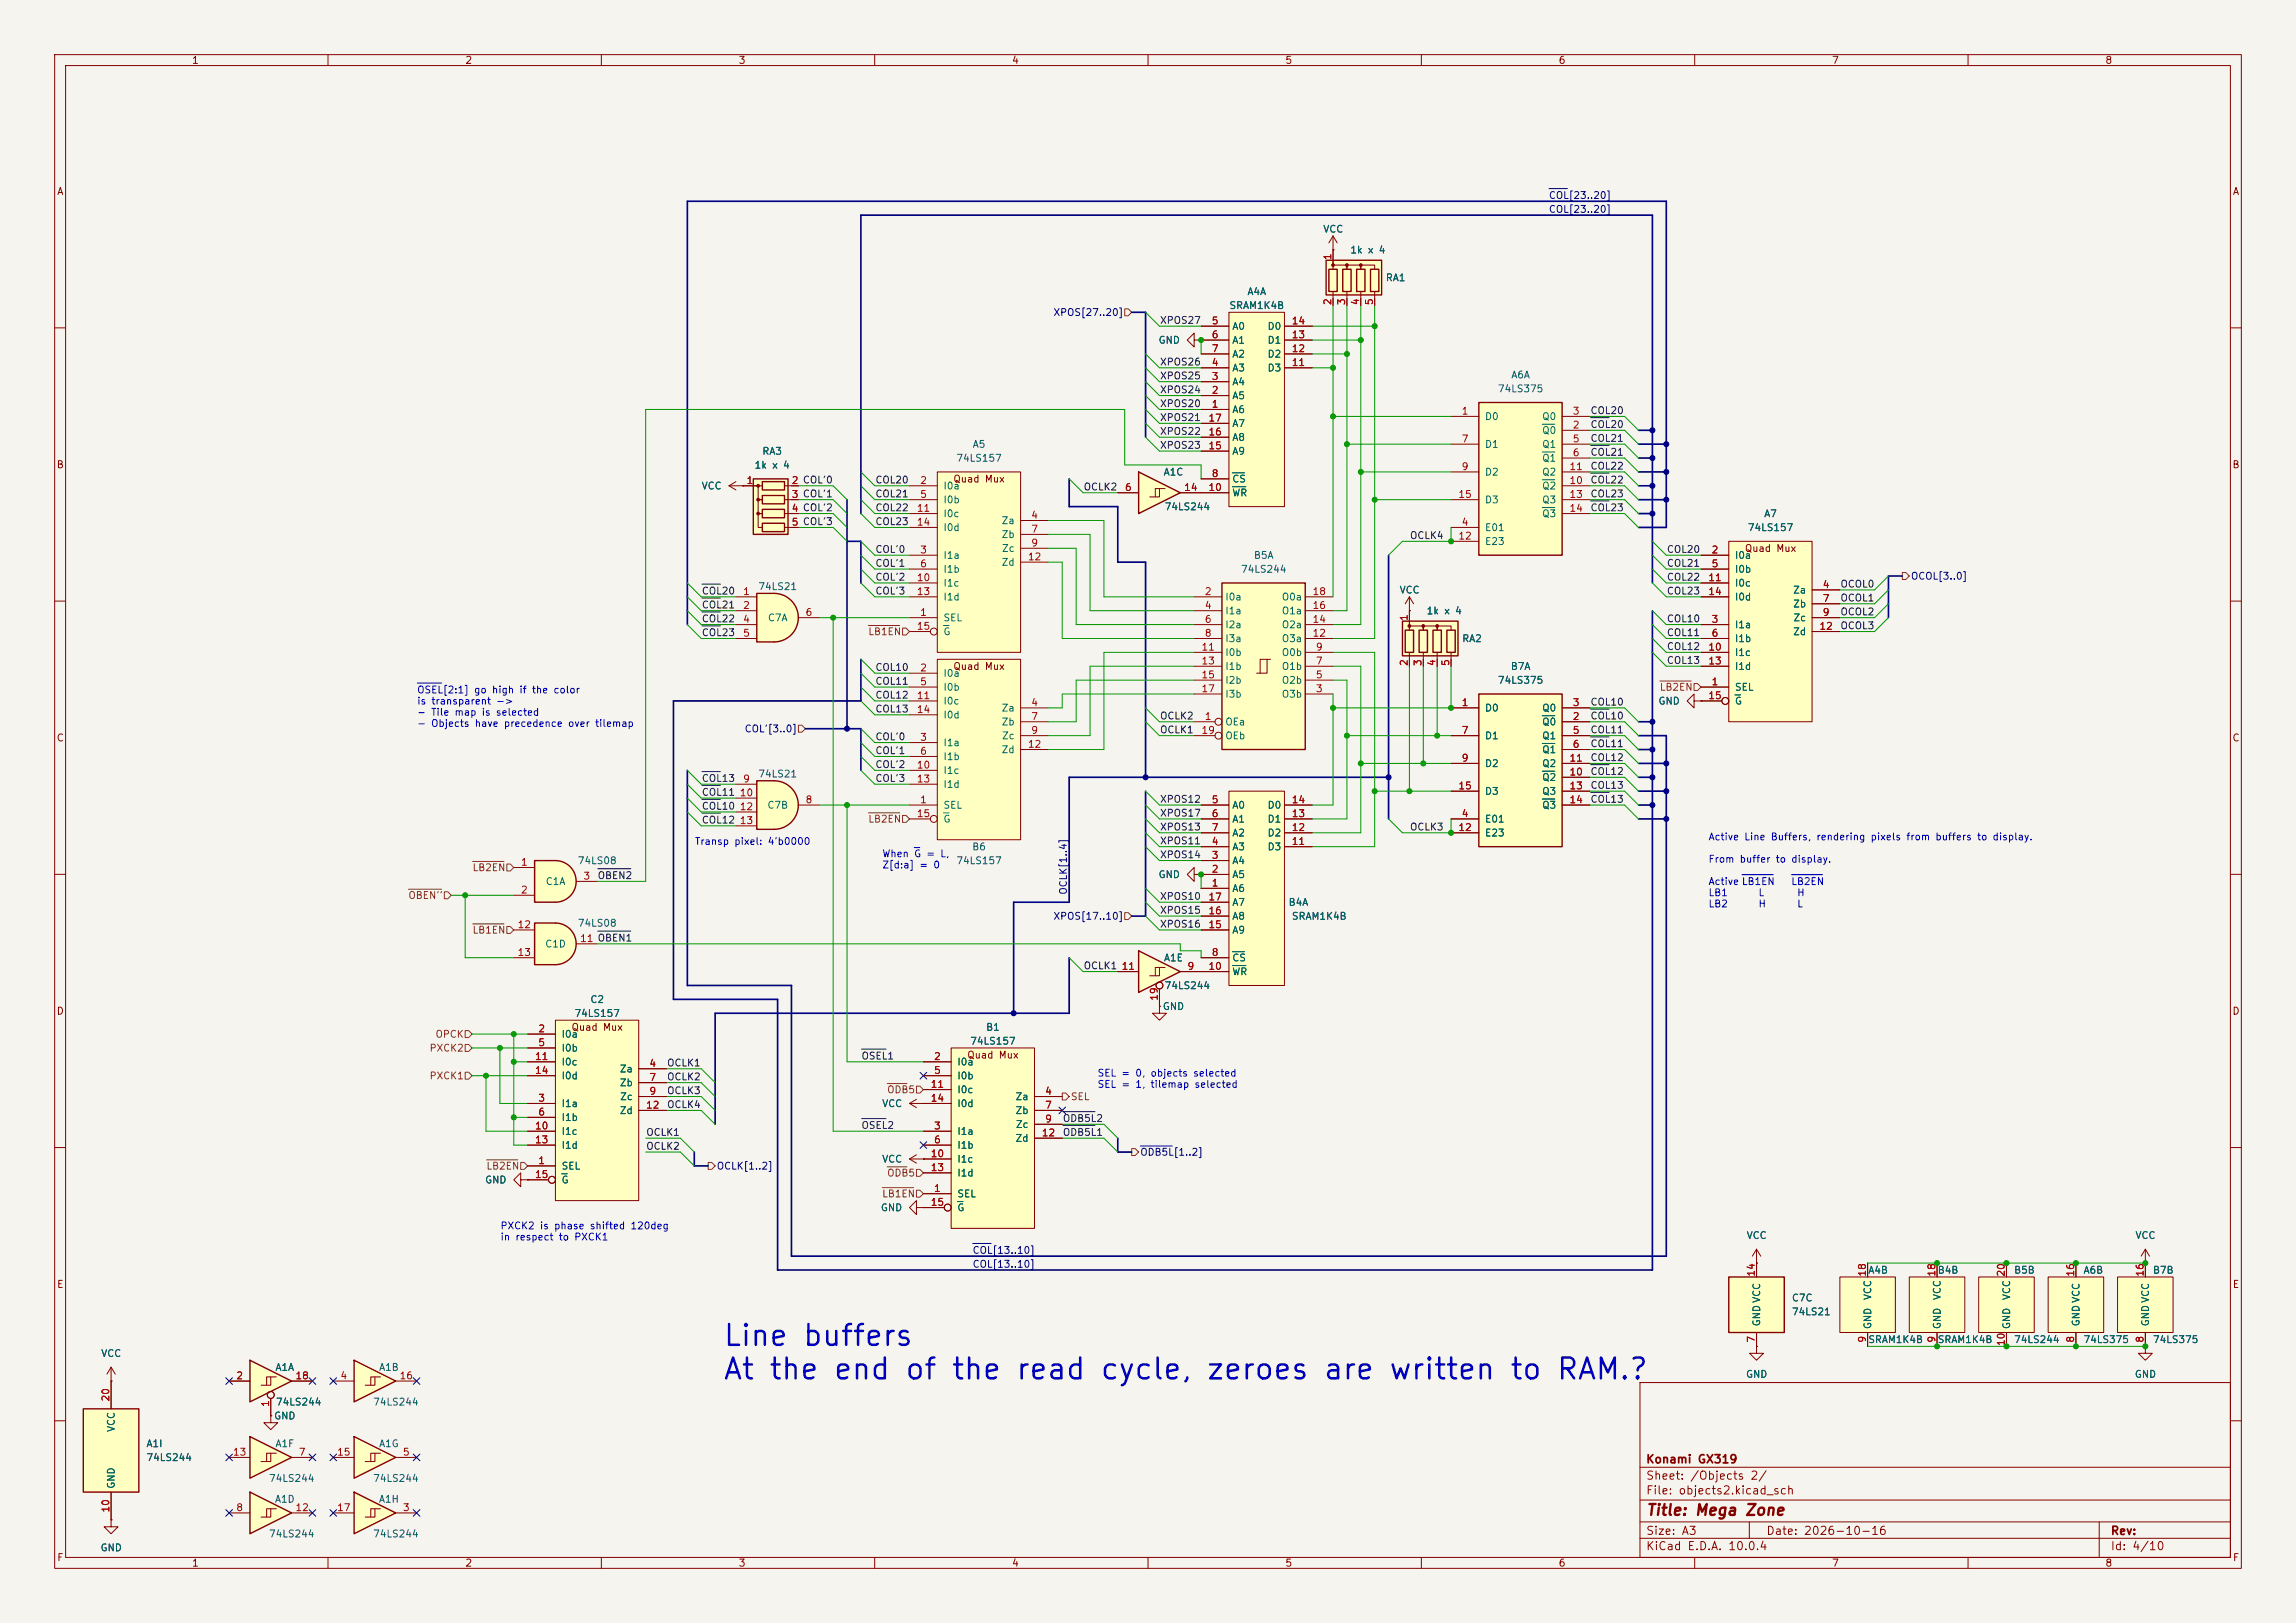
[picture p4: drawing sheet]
<svg xmlns="http://www.w3.org/2000/svg" width="420mm" height="297mm" viewBox="0 0 420 297" stroke-linecap="round" stroke-linejoin="round" font-family="sans-serif">
<defs><g id="words">
<g font-size="3.8" fill="#0000c2">
<text x="132.1" y="247.2">Line buffers</text>
<text x="132.1" y="253.4">At the end of the read cycle, zeroes are written to RAM.?</text>
</g>
<text font-size="2" fill="#840000" x="301" y="277.8">Title: Mega Zone</text>
<g font-size="1.5" fill="#840000">
<text x="301" y="268.1">Konami GX319</text>
<text x="301" y="273.8">File: objects2.kicad_sch</text>
<text x="301" y="271.1">Sheet: /Objects 2/</text>
<text x="301" y="281.2">Size: A3</text>
<text x="323" y="281.2">Date: 2026-10-16</text>
<text x="386" y="281.2">Rev:</text>
<text x="301" y="284">KiCad E.D.A. 10.0.4</text>
<text x="386" y="284">Id: 4/10</text>
</g>
<g font-size="1.3" fill="#840000">
<text x="35" y="12">1</text>
<text x="85" y="12">2</text>
<text x="135" y="12">3</text>
<text x="185" y="12">4</text>
<text x="235" y="12">5</text>
<text x="285" y="12">6</text>
<text x="335" y="12">7</text>
<text x="385" y="12">8</text>
<text x="10.3" y="36">A</text>
<text x="408.3" y="36">A</text>
<text x="10.3" y="86">B</text>
<text x="174.3" y="88.6">Quad Mux</text>
<text x="408.2" y="86">B</text>
<text x="319.1" y="101.3">Quad Mux</text>
<text x="174.3" y="122.9">Quad Mux</text>
<text x="10.3" y="136">C</text>
<text x="408.2" y="136">C</text>
<text x="10.3" y="186">D</text>
<text x="408.2" y="186">D</text>
<text x="104.4" y="188.9">Quad Mux</text>
<text x="176.8" y="194">Quad Mux</text>
<text x="10.3" y="236">E</text>
<text x="408.3" y="236">E</text>
<text x="10.3" y="286">F</text>
<text x="35" y="287">1</text>
<text x="85" y="287">2</text>
<text x="135" y="287">3</text>
<text x="185" y="287">4</text>
<text x="235" y="287">5</text>
<text x="285" y="287">6</text>
<text x="335" y="287">7</text>
<text x="385" y="287">8</text>
<text x="408.3" y="286">F</text>
</g>
<g font-size="1.3" fill="#000084">
<text x="283.2" y="39.2">COL[23..20]</text>
<text x="283.2" y="36.7">COL[23..20]</text>
<text x="192.6" y="58.1">XPOS[27..20]</text>
<text x="349.4" y="106.4">OCOL[3..0]</text>
<text x="136.1" y="134.3">COL'[3..0]</text>
<text x="195.5" y="163.8" transform="rotate(-90 195.5 163.8)">OCLK[1..4]</text>
<text x="192.6" y="168.6">XPOS[17..10]</text>
<text x="131" y="214.3">OCLK[1..2]</text>
<text x="208.5" y="211.8">ODB5L[1..2]</text>
<text x="177.8" y="232.3">COL[13..10]</text>
<text x="177.8" y="229.7">COL[13..10]</text>
</g>
<g font-size="1.3" fill="#006464">
<text x="241.9" y="42.9">VCC</text>
<text x="246.9" y="46.7">1k x 4</text>
<text x="253.4" y="51.8">RA1</text>
<text x="224.8" y="56.9">SRAM1K4B</text>
<text x="228.1" y="54.3">A4A</text>
<text x="211.8" y="63.2">GND</text>
<text x="225.3" y="60.7">A0</text>
<text x="225.3" y="63.2">A1</text>
<text x="225.3" y="65.7">A2</text>
<text x="231.8" y="65.7">D2</text>
<text x="231.8" y="63.2">D1</text>
<text x="231.8" y="60.7">D0</text>
<text x="225.3" y="70.8">A4</text>
<text x="225.3" y="68.3">A3</text>
<text x="231.8" y="68.3">D3</text>
<text x="276.3" y="69.6">A6A</text>
<text x="225.3" y="75.9">A6</text>
<text x="225.3" y="73.4">A5</text>
<text x="271.5" y="77.2">D0</text>
<text x="273.9" y="72.1">74LS375</text>
<text x="282" y="77.2">Q0</text>
<text x="139.3" y="83.5">RA3</text>
<text x="177.8" y="82.3">A5</text>
<text x="225.3" y="83.5">A9</text>
<text x="225.3" y="81">A8</text>
<text x="225.3" y="78.4">A7</text>
<text x="271.5" y="82.3">D1</text>
<text x="282" y="79.7">Q0</text>
<text x="282" y="82.3">Q1</text>
<text x="128.2" y="89.9">VCC</text>
<text x="137.9" y="86.1">1k x 4</text>
<text x="172.5" y="89.9">I0a</text>
<text x="174.8" y="84.8">74LS157</text>
<text x="212.7" y="87.3">A1C</text>
<text x="225.3" y="88.6">CS</text>
<text x="271.5" y="87.3">D2</text>
<text x="282" y="84.8">Q1</text>
<text x="282" y="89.9">Q2</text>
<text x="282" y="87.3">Q2</text>
<text x="172.5" y="92.4">I0b</text>
<text x="172.5" y="95">I0c</text>
<text x="212.9" y="93.7">74LS244</text>
<text x="225.3" y="91.1">WR</text>
<text x="271.5" y="92.4">D3</text>
<text x="282" y="92.4">Q3</text>
<text x="282" y="95">Q3</text>
<text x="322.6" y="95">A7</text>
<text x="172.5" y="97.5">I0d</text>
<text x="183.1" y="96.2">Za</text>
<text x="183.1" y="98.8">Zb</text>
<text x="183.2" y="101.3">Zc</text>
<text x="271.5" y="97.5">E01</text>
<text x="271.5" y="100">E23</text>
<text x="319.6" y="97.5">74LS157</text>
<text x="172.5" y="102.6">I1a</text>
<text x="172.5" y="105.1">I1b</text>
<text x="172.5" y="107.7">I1c</text>
<text x="183.1" y="103.8">Zd</text>
<text x="226.9" y="105.1">74LS244</text>
<text x="229.3" y="102.6">B5A</text>
<text x="317.2" y="102.6">I0a</text>
<text x="317.2" y="105.1">I0b</text>
<text x="317.2" y="107.7">I0c</text>
<text x="138.6" y="108.3">74LS21</text>
<text x="172.5" y="110.2">I1d</text>
<text x="224" y="110.2">I0a</text>
<text x="224" y="112.7">I1a</text>
<text x="234.4" y="112.7">O1a</text>
<text x="234.4" y="110.2">O0a</text>
<text x="255.9" y="108.9">VCC</text>
<text x="260.9" y="112.7">1k x 4</text>
<text x="317.2" y="110.2">I0d</text>
<text x="327.9" y="108.9">Za</text>
<text x="327.9" y="111.5">Zb</text>
<text x="140.4" y="114">C7A</text>
<text x="172.5" y="114">SEL</text>
<text x="172.5" y="116.5">G</text>
<text x="224" y="115.3">I2a</text>
<text x="224" y="117.8">I3a</text>
<text x="234.4" y="117.8">O3a</text>
<text x="234.4" y="115.3">O2a</text>
<text x="267.4" y="117.8">RA2</text>
<text x="317.2" y="115.3">I1a</text>
<text x="317.2" y="117.8">I1b</text>
<text x="327.9" y="116.5">Zd</text>
<text x="328" y="114">Zc</text>
<text x="172.5" y="124.2">I0a</text>
<text x="224" y="120.4">I0b</text>
<text x="224" y="122.9">I1b</text>
<text x="224" y="125.4">I2b</text>
<text x="234.4" y="125.4">O2b</text>
<text x="234.4" y="122.9">O1b</text>
<text x="234.4" y="120.4">O0b</text>
<text x="273.9" y="125.4">74LS375</text>
<text x="276.2" y="122.9">B7A</text>
<text x="317.2" y="120.4">I1c</text>
<text x="317.2" y="122.9">I1d</text>
<text x="172.5" y="126.7">I0b</text>
<text x="172.5" y="129.2">I0c</text>
<text x="172.5" y="131.8">I0d</text>
<text x="183.1" y="130.5">Za</text>
<text x="224" y="128">I3b</text>
<text x="234.4" y="128">O3b</text>
<text x="271.5" y="130.5">D0</text>
<text x="282" y="130.5">Q0</text>
<text x="303.3" y="129.2">GND</text>
<text x="317.2" y="126.7">SEL</text>
<text x="317.2" y="129.2">G</text>
<text x="172.5" y="136.9">I1a</text>
<text x="183.1" y="133.1">Zb</text>
<text x="183.2" y="135.6">Zc</text>
<text x="224" y="133.1">OEa</text>
<text x="224" y="135.6">OEb</text>
<text x="271.5" y="135.6">D1</text>
<text x="282" y="133.1">Q0</text>
<text x="282" y="135.6">Q1</text>
<text x="138.6" y="142.6">74LS21</text>
<text x="172.5" y="139.4">I1b</text>
<text x="172.5" y="141.9">I1c</text>
<text x="183.1" y="138.1">Zd</text>
<text x="271.5" y="140.7">D2</text>
<text x="282" y="138.1">Q1</text>
<text x="282" y="143.2">Q2</text>
<text x="282" y="140.7">Q2</text>
<text x="140.3" y="148.3">C7B</text>
<text x="172.5" y="148.3">SEL</text>
<text x="172.5" y="144.5">I1d</text>
<text x="225.3" y="148.3">A0</text>
<text x="231.8" y="148.3">D0</text>
<text x="271.5" y="145.8">D3</text>
<text x="282" y="145.8">Q3</text>
<text x="282" y="148.3">Q3</text>
<text x="172.5" y="150.8">G</text>
<text x="177.7" y="155.9">B6</text>
<text x="225.3" y="155.9">A3</text>
<text x="225.3" y="150.8">A1</text>
<text x="225.3" y="153.4">A2</text>
<text x="231.8" y="155.9">D3</text>
<text x="231.8" y="153.4">D2</text>
<text x="231.8" y="150.8">D1</text>
<text x="271.5" y="150.8">E01</text>
<text x="271.5" y="153.4">E23</text>
<text x="105.6" y="158.5">74LS08</text>
<text x="174.8" y="158.5">74LS157</text>
<text x="211.8" y="161">GND</text>
<text x="225.3" y="161">A5</text>
<text x="225.3" y="158.5">A4</text>
<text x="99.7" y="162.3">C1A</text>
<text x="225.3" y="163.5">A6</text>
<text x="225.3" y="166.1">A7</text>
<text x="235.6" y="166.1">B4A</text>
<text x="99.6" y="173.7">C1D</text>
<text x="105.6" y="169.9">74LS08</text>
<text x="225.3" y="171.2">A9</text>
<text x="225.3" y="168.6">A8</text>
<text x="236.2" y="168.6">SRAM1K4B</text>
<text x="212.8" y="176.2">A1E</text>
<text x="225.3" y="176.2">CS</text>
<text x="225.3" y="178.8">WR</text>
<text x="107.9" y="183.9">C2</text>
<text x="212.6" y="185.1">GND</text>
<text x="212.9" y="181.3">74LS244</text>
<text x="102.6" y="190.2">I0a</text>
<text x="105" y="186.4">74LS157</text>
<text x="177.4" y="191.5">74LS157</text>
<text x="180.3" y="188.9">B1</text>
<text x="102.6" y="192.7">I0b</text>
<text x="102.6" y="195.3">I0c</text>
<text x="102.6" y="197.8">I0d</text>
<text x="113.3" y="196.6">Za</text>
<text x="175" y="195.3">I0a</text>
<text x="175" y="197.8">I0b</text>
<text x="102.6" y="202.9">I1a</text>
<text x="113.3" y="199.1">Zb</text>
<text x="113.3" y="201.6">Zc</text>
<text x="161.3" y="202.9">VCC</text>
<text x="175" y="200.4">I0c</text>
<text x="175" y="202.9">I0d</text>
<text x="185.7" y="201.6">Za</text>
<text x="102.6" y="205.4">I1b</text>
<text x="102.6" y="208">I1c</text>
<text x="113.3" y="204.2">Zd</text>
<text x="175" y="208">I1a</text>
<text x="185.7" y="204.2">Zb</text>
<text x="185.7" y="209.3">Zd</text>
<text x="185.7" y="206.7">Zc</text>
<text x="102.6" y="214.3">SEL</text>
<text x="102.6" y="210.5">I1d</text>
<text x="161.3" y="213.1">VCC</text>
<text x="175" y="210.5">I1b</text>
<text x="175" y="213.1">I1c</text>
<text x="175" y="215.6">I1d</text>
<text x="88.6" y="216.9">GND</text>
<text x="102.6" y="216.9">G</text>
<text x="161" y="222">GND</text>
<text x="175" y="219.4">SEL</text>
<text x="175" y="222">G</text>
<text x="319.4" y="227">VCC</text>
<text x="390.5" y="227">VCC</text>
<text x="341.6" y="233.4">A4B</text>
<text x="354.3" y="233.4">B4B</text>
<text x="368.3" y="233.4">B5B</text>
<text x="381" y="233.4">A6B</text>
<text x="393.7" y="233.4">B7B</text>
<text x="327.7" y="238.5">C7C</text>
<text x="342.6" y="238" transform="rotate(-90 342.6 238)">VCC</text>
<text x="355.3" y="238" transform="rotate(-90 355.3 238)">VCC</text>
<text x="368" y="238" transform="rotate(-90 368 238)">VCC</text>
<text x="322.3" y="242.8" transform="rotate(-90 322.3 242.8)">GND VCC</text>
<text x="327.7" y="241">74LS21</text>
<text x="342.6" y="243.3" transform="rotate(-90 342.6 243.3)">GND</text>
<text x="355.3" y="243.3" transform="rotate(-90 355.3 243.3)">GND</text>
<text x="368" y="243.3" transform="rotate(-90 368 243.3)">GND</text>
<text x="380.7" y="242.8" transform="rotate(-90 380.7 242.8)">GND VCC</text>
<text x="393.4" y="242.8" transform="rotate(-90 393.4 242.8)">GND VCC</text>
<text x="18.4" y="248.6">VCC</text>
<text x="50.3" y="251.2">A1A</text>
<text x="69.2" y="251.2">A1B</text>
<text x="341.6" y="246.1">SRAM1K4B</text>
<text x="354.3" y="246.1">SRAM1K4B</text>
<text x="368.3" y="246.1">74LS244</text>
<text x="381" y="246.1">74LS375</text>
<text x="393.7" y="246.1">74LS375</text>
<text x="50.4" y="257.5">74LS244</text>
<text x="68.1" y="257.5">74LS244</text>
<text x="319.3" y="252.4">GND</text>
<text x="390.4" y="252.4">GND</text>
<text x="21.3" y="262.1" transform="rotate(-90 21.3 262.1)">VCC</text>
<text x="50" y="260.1">GND</text>
<text x="26.7" y="265.1">A1I</text>
<text x="26.7" y="267.7">74LS244</text>
<text x="50.3" y="265.1">A1F</text>
<text x="69.2" y="265.1">A1G</text>
<text x="21.3" y="272.5" transform="rotate(-90 21.3 272.5)">GND</text>
<text x="49.1" y="271.5">74LS244</text>
<text x="50.2" y="275.3">A1D</text>
<text x="68.1" y="271.5">74LS244</text>
<text x="69.2" y="275.3">A1H</text>
<text x="49.1" y="281.6">74LS244</text>
<text x="68.1" y="281.6">74LS244</text>
<text x="18.3" y="284.2">GND</text>
</g>
<g font-size="1.3" fill="#a90000">
<text x="243.8" y="47.7" transform="rotate(-90 243.8 47.7)">1</text>
<text x="221.5" y="59.7">5</text>
<text x="236.2" y="59.7">14</text>
<text x="243.8" y="56" transform="rotate(-90 243.8 56)">2</text>
<text x="246.4" y="56" transform="rotate(-90 246.4 56)">3</text>
<text x="248.9" y="56" transform="rotate(-90 248.9 56)">4</text>
<text x="251.4" y="56" transform="rotate(-90 251.4 56)">5</text>
<text x="221.5" y="62.2">6</text>
<text x="221.5" y="64.7">7</text>
<text x="236.2" y="64.7">12</text>
<text x="236.2" y="62.2">13</text>
<text x="221.5" y="69.8">3</text>
<text x="221.5" y="67.3">4</text>
<text x="236.2" y="67.3">11</text>
<text x="220.9" y="77.4">17</text>
<text x="221.5" y="74.9">1</text>
<text x="221.5" y="72.4">2</text>
<text x="267.3" y="76.2">1</text>
<text x="287.6" y="76.2">3</text>
<text x="220.9" y="82.5">15</text>
<text x="220.9" y="80">16</text>
<text x="267.3" y="81.3">7</text>
<text x="287.6" y="78.7">2</text>
<text x="287.6" y="81.3">5</text>
<text x="287.6" y="83.8">6</text>
<text x="136.5" y="88.9">1</text>
<text x="144.7" y="88.9">2 COL'0</text>
<text x="144.7" y="88.9">2</text>
<text x="168.2" y="88.9">2</text>
<text x="221.5" y="87.6">8</text>
<text x="267.3" y="86.3">9</text>
<text x="287" y="88.9">10</text>
<text x="287" y="86.3">11</text>
<text x="144.7" y="91.4">3 COL'1</text>
<text x="144.7" y="94">4 COL'2</text>
<text x="144.7" y="91.4">3</text>
<text x="144.7" y="94">4</text>
<text x="167.6" y="94">11</text>
<text x="168.2" y="91.4">5</text>
<text x="188.5" y="95.2">4</text>
<text x="205.7" y="90.1">6</text>
<text x="216.5" y="90.1">14</text>
<text x="220.9" y="90.1">10</text>
<text x="266.7" y="91.4">15</text>
<text x="287" y="91.4">13</text>
<text x="287" y="94">14</text>
<text x="144.7" y="96.5">5 COL'3</text>
<text x="144.7" y="96.5">5</text>
<text x="167.6" y="96.5">14</text>
<text x="168.2" y="101.6">3</text>
<text x="188.5" y="97.8">7</text>
<text x="188.5" y="100.3">9</text>
<text x="266.7" y="99">12</text>
<text x="267.3" y="96.5">4</text>
<text x="313" y="101.6">2</text>
<text x="167.6" y="106.7">10</text>
<text x="168.2" y="104.1">6</text>
<text x="187.9" y="102.8">12</text>
<text x="312.4" y="106.7">11</text>
<text x="313" y="104.1">5</text>
<text x="333.3" y="107.9">4</text>
<text x="135.8" y="109.2">1</text>
<text x="135.8" y="111.7">2</text>
<text x="147.2" y="113">6</text>
<text x="167.6" y="109.2">13</text>
<text x="168.2" y="113">1</text>
<text x="220.3" y="109.2">2</text>
<text x="220.3" y="111.7">4</text>
<text x="240" y="111.7">16</text>
<text x="240" y="109.2">18</text>
<text x="257.8" y="113.7" transform="rotate(-90 257.8 113.7)">1</text>
<text x="312.4" y="109.2">14</text>
<text x="333.3" y="110.5">7</text>
<text x="333.3" y="113">9</text>
<text x="135.8" y="114.3">4</text>
<text x="135.8" y="116.8">5</text>
<text x="167.6" y="115.5">15</text>
<text x="219.7" y="119.4">11</text>
<text x="220.3" y="114.3">6</text>
<text x="220.3" y="116.8">8</text>
<text x="240" y="116.8">12</text>
<text x="240" y="114.3">14</text>
<text x="240.6" y="119.4">9</text>
<text x="312.4" y="119.4">10</text>
<text x="313" y="114.3">3</text>
<text x="313" y="116.8">6</text>
<text x="332.7" y="115.5">12</text>
<text x="168.2" y="123.2">2</text>
<text x="168.2" y="125.7">5</text>
<text x="219.7" y="121.9">13</text>
<text x="219.7" y="124.4">15</text>
<text x="240.6" y="124.4">5</text>
<text x="240.6" y="121.9">7</text>
<text x="257.8" y="122" transform="rotate(-90 257.8 122)">2</text>
<text x="260.3" y="122" transform="rotate(-90 260.3 122)">3</text>
<text x="262.9" y="122" transform="rotate(-90 262.9 122)">4</text>
<text x="265.4" y="122" transform="rotate(-90 265.4 122)">5</text>
<text x="312.4" y="121.9">13</text>
<text x="313" y="125.7">1</text>
<text x="167.6" y="128.2">11</text>
<text x="167.6" y="130.8">14</text>
<text x="188.5" y="129.5">4</text>
<text x="219.7" y="127">17</text>
<text x="240.6" y="127">3</text>
<text x="267.3" y="129.5">1</text>
<text x="287.6" y="129.5">3</text>
<text x="312.4" y="128.2">15</text>
<text x="168.2" y="135.9">3</text>
<text x="187.9" y="137.1">12</text>
<text x="188.5" y="132.1">7</text>
<text x="188.5" y="134.6">9</text>
<text x="219.7" y="134.6">19</text>
<text x="220.3" y="132.1">1</text>
<text x="267.3" y="134.6">7</text>
<text x="287.6" y="132.1">2</text>
<text x="287.6" y="134.6">5</text>
<text x="287.6" y="137.1">6</text>
<text x="135.8" y="143.5">9</text>
<text x="167.6" y="140.9">10</text>
<text x="167.6" y="143.5">13</text>
<text x="168.2" y="138.4">6</text>
<text x="267.3" y="139.7">9</text>
<text x="287" y="142.2">10</text>
<text x="287" y="139.7">11</text>
<text x="135.2" y="146">10</text>
<text x="135.2" y="148.6">12</text>
<text x="147.2" y="147.3">8</text>
<text x="167.6" y="149.8">15</text>
<text x="168.2" y="147.3">1</text>
<text x="221.5" y="147.3">5</text>
<text x="221.5" y="149.8">6</text>
<text x="236.2" y="149.8">13</text>
<text x="236.2" y="147.3">14</text>
<text x="266.7" y="144.8">15</text>
<text x="267.3" y="149.8">4</text>
<text x="287" y="144.8">13</text>
<text x="287" y="147.3">14</text>
<text x="135.2" y="151.1">13</text>
<text x="221.5" y="154.9">4</text>
<text x="221.5" y="152.4">7</text>
<text x="236.2" y="154.9">11</text>
<text x="236.2" y="152.4">12</text>
<text x="266.7" y="152.4">12</text>
<text x="95.2" y="158.7">1</text>
<text x="106.6" y="161.3">3</text>
<text x="221.5" y="160">2</text>
<text x="221.5" y="157.5">3</text>
<text x="95.2" y="163.8">2</text>
<text x="220.9" y="167.6">16</text>
<text x="220.9" y="165.1">17</text>
<text x="221.5" y="162.5">1</text>
<text x="94.6" y="170.2">12</text>
<text x="106" y="172.7">11 OBEN1</text>
<text x="220.9" y="170.2">15</text>
<text x="94.6" y="175.2">13</text>
<text x="205.1" y="177.8">11</text>
<text x="217.1" y="177.8">9</text>
<text x="220.9" y="177.8">10</text>
<text x="221.5" y="175.2">8</text>
<text x="212.1" y="183.2" transform="rotate(-90 212.1 183.2)">19</text>
<text x="98.4" y="189.2">2</text>
<text x="98.4" y="191.7">5</text>
<text x="97.7" y="194.3">11</text>
<text x="97.7" y="196.8">14</text>
<text x="118.7" y="195.6">4</text>
<text x="170.7" y="194.3">2</text>
<text x="170.7" y="196.8">5</text>
<text x="98.4" y="201.9">3</text>
<text x="118.1" y="203.2">12</text>
<text x="118.7" y="198.1">7</text>
<text x="118.7" y="200.6">9</text>
<text x="170.1" y="199.4">11</text>
<text x="170.1" y="201.9">14</text>
<text x="191.1" y="200.6">4</text>
<text x="191.1" y="203.2">7</text>
<text x="97.7" y="207">10</text>
<text x="97.7" y="209.5">13</text>
<text x="98.4" y="204.4">6</text>
<text x="170.7" y="207">3</text>
<text x="170.7" y="209.5">6</text>
<text x="190.5" y="208.3">12</text>
<text x="191.1" y="205.7">9</text>
<text x="97.7" y="215.9">15</text>
<text x="98.4" y="213.3">1</text>
<text x="170.1" y="212.1">10</text>
<text x="170.1" y="214.6">13</text>
<text x="170.1" y="221">15</text>
<text x="170.7" y="218.4">1</text>
<text x="321.3" y="233.7" transform="rotate(-90 321.3 233.7)">14</text>
<text x="341.6" y="233.7" transform="rotate(-90 341.6 233.7)">18</text>
<text x="354.3" y="233.7" transform="rotate(-90 354.3 233.7)">18</text>
<text x="367" y="233.7" transform="rotate(-90 367 233.7)">20</text>
<text x="379.7" y="233.7" transform="rotate(-90 379.7 233.7)">16</text>
<text x="392.4" y="233.7" transform="rotate(-90 392.4 233.7)">16</text>
<text x="321.3" y="245.8" transform="rotate(-90 321.3 245.8)">7</text>
<text x="341.6" y="245.8" transform="rotate(-90 341.6 245.8)">9</text>
<text x="354.3" y="245.8" transform="rotate(-90 354.3 245.8)">9</text>
<text x="379.7" y="245.8" transform="rotate(-90 379.7 245.8)">8</text>
<text x="392.4" y="245.8" transform="rotate(-90 392.4 245.8)">8</text>
<text x="367" y="246.4" transform="rotate(-90 367 246.4)">10</text>
<text x="20.3" y="256.6" transform="rotate(-90 20.3 256.6)">20</text>
<text x="43.1" y="252.7">2</text>
<text x="49.5" y="257.6" transform="rotate(-90 49.5 257.6)">1</text>
<text x="53.9" y="252.7">18</text>
<text x="62.2" y="252.7">4</text>
<text x="73" y="252.7">16</text>
<text x="42.5" y="266.7">13</text>
<text x="54.5" y="266.7">7</text>
<text x="61.6" y="266.7">15</text>
<text x="73.6" y="266.7">5</text>
<text x="20.3" y="276.9" transform="rotate(-90 20.3 276.9)">10</text>
<text x="43.1" y="276.8">8</text>
<text x="53.9" y="276.8">12</text>
<text x="61.6" y="276.8">17</text>
<text x="73.6" y="276.8">3</text>
</g>
<g font-size="1.3" fill="#0f0f0f">
<text x="212.1" y="59.6">XPOS27</text>
<text x="212.1" y="67.2">XPOS26</text>
<text x="212.1" y="69.7">XPOS25</text>
<text x="212.1" y="72.3">XPOS24</text>
<text x="212.1" y="74.8">XPOS20</text>
<text x="212.1" y="77.3">XPOS21</text>
<text x="290.8" y="76.1">COL20</text>
<text x="212.1" y="79.9">XPOS22</text>
<text x="212.1" y="82.4">XPOS23</text>
<text x="290.8" y="83.7">COL21</text>
<text x="290.8" y="78.6">COL20</text>
<text x="290.8" y="81.2">COL21</text>
<text x="160" y="88.8">COL20</text>
<text x="290.8" y="86.2">COL22</text>
<text x="290.8" y="88.8">COL22</text>
<text x="160" y="93.9">COL22</text>
<text x="160" y="91.3">COL21</text>
<text x="198.1" y="90">OCLK2</text>
<text x="290.8" y="91.3">COL23</text>
<text x="290.8" y="93.9">COL23</text>
<text x="160" y="101.5">COL'0</text>
<text x="160" y="96.4">COL23</text>
<text x="257.8" y="98.9">OCLK4</text>
<text x="304.8" y="101.5">COL20</text>
<text x="160" y="104">COL'1</text>
<text x="160" y="106.6">COL'2</text>
<text x="304.8" y="104">COL21</text>
<text x="304.8" y="106.6">COL22</text>
<text x="336.5" y="107.8">OCOL0</text>
<text x="128.3" y="109.1">COL20</text>
<text x="128.3" y="111.6">COL21</text>
<text x="160" y="109.1">COL'3</text>
<text x="304.8" y="109.1">COL23</text>
<text x="336.5" y="110.4">OCOL1</text>
<text x="336.5" y="112.9">OCOL2</text>
<text x="128.3" y="116.7">COL23</text>
<text x="128.3" y="114.2">COL22</text>
<text x="304.8" y="114.2">COL10</text>
<text x="304.8" y="119.3">COL12</text>
<text x="304.8" y="116.7">COL11</text>
<text x="336.5" y="115.4">OCOL3</text>
<text x="160" y="123.1">COL10</text>
<text x="160" y="125.6">COL11</text>
<text x="304.8" y="121.8">COL13</text>
<text x="160" y="128.1">COL12</text>
<text x="160" y="130.7">COL13</text>
<text x="212.1" y="132">OCLK2</text>
<text x="290.8" y="129.4">COL10</text>
<text x="290.8" y="132">COL10</text>
<text x="160" y="135.8">COL'0</text>
<text x="212.1" y="134.5">OCLK1</text>
<text x="290.8" y="134.5">COL11</text>
<text x="290.8" y="137">COL11</text>
<text x="128.3" y="143.4">COL13</text>
<text x="160" y="138.3">COL'1</text>
<text x="160" y="143.4">COL'3</text>
<text x="160" y="140.8">COL'2</text>
<text x="290.8" y="139.6">COL12</text>
<text x="290.8" y="142.1">COL12</text>
<text x="128.3" y="148.5">COL10</text>
<text x="128.3" y="145.9">COL11</text>
<text x="212.1" y="149.7">XPOS17</text>
<text x="212.1" y="147.2">XPOS12</text>
<text x="290.8" y="144.7">COL13</text>
<text x="290.8" y="147.2">COL13</text>
<text x="128.3" y="151">COL12</text>
<text x="212.1" y="152.3">XPOS13</text>
<text x="212.1" y="154.8">XPOS11</text>
<text x="257.8" y="152.3">OCLK3</text>
<text x="109.2" y="161.2">OBEN2</text>
<text x="212.1" y="157.4">XPOS14</text>
<text x="212.1" y="165">XPOS10</text>
<text x="212.1" y="167.5">XPOS15</text>
<text x="212.1" y="170.1">XPOS16</text>
<text x="198.1" y="177.7">OCLK1</text>
<text x="121.9" y="198">OCLK2</text>
<text x="121.9" y="195.5">OCLK1</text>
<text x="157.5" y="194.2">OSEL1</text>
<text x="121.9" y="203.1">OCLK4</text>
<text x="121.9" y="200.5">OCLK3</text>
<text x="118.1" y="208.2">OCLK1</text>
<text x="157.5" y="206.9">OSEL2</text>
<text x="194.3" y="208.2">ODB5L1</text>
<text x="194.3" y="205.6">ODB5L2</text>
<text x="118.1" y="210.7">OCLK2</text>
</g>
<g font-size="1.3" fill="#725600">
<text x="158.7" y="116.5">LB1EN</text>
<text x="303.5" y="126.7">LB2EN</text>
<text x="158.7" y="150.8">LB2EN</text>
<text x="86.3" y="159.7">LB2EN</text>
<text x="74.6" y="164.8">OBEN''</text>
<text x="86.3" y="171.2">LB1EN</text>
<text x="79.6" y="190.2">OPCK</text>
<text x="78.5" y="197.8">PXCK1</text>
<text x="78.5" y="192.7">PXCK2</text>
<text x="162.2" y="200.4">ODB5</text>
<text x="195.8" y="201.6">SEL</text>
<text x="88.9" y="214.3">LB2EN</text>
<text x="162.2" y="215.6">ODB5</text>
<text x="161.3" y="219.4">LB1EN</text>
</g>
<g font-size="1.3" fill="#0000c2">
<text x="76.2" y="127.2">OSEL[2:1] go high if the color</text>
<text x="76.2" y="129.2">is transparent -&gt;</text>
<text x="76.2" y="131.3">- Tile map is selected</text>
<text x="76.2" y="133.3">- Objects have precedence over tilemap</text>
<text x="127" y="154.9">Transp pixel: 4'b0000</text>
<text x="312.4" y="154.1">Active Line Buffers, rendering pixels from buffers to display.</text>
<text x="161.3" y="157.2">When G = L,</text>
<text x="161.3" y="159.2">Z[d:a] = 0</text>
<text x="312.4" y="158.2">From buffer to display.</text>
<text x="312.4" y="162.3">Active LB1EN</text>
<text x="312.4" y="164.3">LB1</text>
<text x="312.4" y="166.3">LB2</text>
<text x="321.6" y="164.3">L</text>
<text x="321.6" y="166.3">H</text>
<text x="327.6" y="162.3">LB2EN</text>
<text x="328.6" y="164.3">H</text>
<text x="328.6" y="166.3">L</text>
<text x="200.7" y="197.3">SEL = 0, objects selected</text>
<text x="200.7" y="199.4">SEL = 1, tilemap selected</text>
<text x="91.4" y="225.3">PXCK2 is phase shifted 120deg</text>
<text x="91.4" y="227.3">in respect to PXCK1</text>
</g>
</g></defs>
<path d="M0 0h420v297h-420z" fill="#f5f4ef" stroke="#f5f4ef" stroke-width=".18"/>
<g fill="none" stroke="#840000" stroke-width=".18">
<path d="M10 10h400v277h-400zM12 12h396v273h-396zM60 10v2M110 10v2M160 10v2M210 10v2M260 10v2M310 10v2M360 10v2M243.8 45.7h.1M243.8 43.2l-.7 1.3M243.8 43.2l.8 1.3"/>
<path d="M243.8 43.2v2.5M10 60h2M408 60h2M10 110h2M408 110h2M10 160h2M408 160h2M10 210h2M408 210h2M300 253h108v32h-108zM10 260h2M300 278.5h108"/>
<path d="M300 274.5h108M300 268.5h108M320 278.5v3M384 278.5v6.5M408 260h2M60 285v2M110 285v2M160 285v2M210 285v2M260 285v2M300 281.5h108M310 285v2"/>
<path d="M360 285v2"/>
</g>
<path d="M361.9 233.7h10.2v10.1h-10.2z" fill="#ffffc2"/>
<path d="M361.9 233.7h10.2v10.1h-10.2zM367 231.1v2.6M367 243.8v2.6" fill="none" stroke="#840000" stroke-width=".18"/>
<path d="M101.6 186.7h15.2v33h-15.2z" fill="#ffffc2"/>
<g fill="none" stroke="#840000" stroke-width=".18">
<path d="M96.5 189.2h5.1M96.5 191.8h5.1M96.5 194.3h5.1M96.5 196.9h5.1M101.6 186.7h15.2v33h-15.2zM116.8 195.6h5.1M116.8 198.1h5.1M96.5 213.4h5.1M96.5 201.9h5.1M96.5 204.5h5.1M96.5 207h5.1M96.5 209.6h5.1"/>
<path d="M96.5 215.9h3.8M116.8 200.7h5.1M116.8 203.2h5.1"/>
<circle cx="101" cy="215.9" r=".63"/>
</g>
<path d="M102.7 214.8h1.1" fill="none" stroke="#006464" stroke-width=".18"/>
<path d="M242.6 47.6h10.1v6.4h-10.1z" fill="#ffffc2"/>
<path d="M242.6 47.6h10.1v6.4h-10.1zM243.1 49.3h1.5v4h-1.5zM245.6 49.3h1.5v4h-1.5zM248.2 49.3h1.5v4h-1.5zM250.7 49.3h1.5v4h-1.5z" fill="none" stroke="#840000" stroke-width=".25"/>
<g fill="#840000" stroke="#840000" stroke-width=".18">
<circle cx="243.8" cy="48.5" r=".25"/>
<circle cx="246.4" cy="48.5" r=".25"/>
<circle cx="248.9" cy="48.5" r=".25"/>
</g>
<path d="M243.8 49.3v-.8h2.6v.8v-.8h2.5v.8v-.8h2.6v.8M243.8 45.7v2.6M243.8 53.3v2.6M246.4 53.3v2.6M248.9 53.3v2.6M251.5 53.3v2.6" fill="none" stroke="#840000" stroke-width=".18"/>
<path d="M101.6 168.9a3.8 3.8 0 0 1 3.8 3.8 3.8 3.8 0 0 1-3.8 3.8z" fill="#ffffc2" stroke="#ffffc2" stroke-width=".18"/>
<path d="M97.8 168.9h3.8v7.6h-3.8z" fill="#ffffc2"/>
<path d="M97.8 168.9h3.8a3.8 3.8 0 0 1 3.8 3.8 3.8 3.8 0 0 1-3.8 3.8h-3.8z" fill="none" stroke="#840000" stroke-width=".25"/>
<path d="M94 170.2h3.8M94 175.3h3.8M105.4 172.7h3.8" fill="none" stroke="#840000" stroke-width=".18"/>
<path d="M141.6 108.6a4.4 4.4 0 0 1 4.4 4.4 4.4 4.4 0 0 1-4.4 4.5z" fill="#ffffc2" stroke="#ffffc2" stroke-width=".18"/>
<path d="M138.4 108.6h3.2v8.9h-3.2z" fill="#ffffc2"/>
<path d="M138.4 108.6h3.2a4.4 4.4 0 0 1 4.4 4.4 4.4 4.4 0 0 1-4.4 4.5h-3.2z" fill="none" stroke="#840000" stroke-width=".25"/>
<path d="M134.6 109.2h3.8M134.6 111.8h3.8M134.6 114.3h3.8M134.6 116.8h3.8M146 113h3.9" fill="none" stroke="#840000" stroke-width=".18"/>
<path d="M171.4 86.4h15.3v33h-15.3z" fill="#ffffc2"/>
<g fill="none" stroke="#840000" stroke-width=".18">
<path d="M166.4 88.9h5M166.4 91.4h5M166.4 94h5M166.4 96.5h5M171.4 86.4h15.3v33h-15.3zM186.7 95.3h5.1M186.7 97.8h5.1M166.4 113h5M166.4 101.6h5M166.4 104.1h5M166.4 106.7h5M166.4 109.2h5"/>
<path d="M166.4 115.6h3.8M186.7 100.3h5.1M186.7 102.9h5.1"/>
<circle cx="170.8" cy="115.6" r=".63"/>
</g>
<path d="M172.6 114.5h1" fill="none" stroke="#006464" stroke-width=".18"/>
<path d="M349.2 233.7h10.2v10.1h-10.2z" fill="#ffffc2"/>
<path d="M349.2 233.7h10.2v10.1h-10.2zM354.3 231.1v2.6M392.4 231.1h.1M392.4 228.6l-.7 1.3M392.4 228.6l.8 1.3M392.4 228.6v2.5M354.3 243.8v2.6M392.4 246.4v1.2h1.3l-1.3 1.3-1.2-1.3h1.2M392.4 246.4h.1" fill="none" stroke="#840000" stroke-width=".18"/>
<path d="M374.6 233.7h10.2v10.1h-10.2z" fill="#ffffc2"/>
<path d="M374.6 233.7h10.2v10.1h-10.2zM379.7 231.1v2.6M379.7 243.8v2.6" fill="none" stroke="#840000" stroke-width=".18"/>
<path d="M387.3 233.7h10.2v10.1h-10.2z" fill="#ffffc2"/>
<path d="M387.3 233.7h10.2v10.1h-10.2zM392.4 231.1v2.6M392.4 243.8v2.6" fill="none" stroke="#840000" stroke-width=".18"/>
<path d="M336.5 233.7h10.2v10.1h-10.2z" fill="#ffffc2"/>
<path d="M336.5 233.7h10.2v10.1h-10.2zM341.6 231.1v2.6M341.6 243.8v2.6" fill="none" stroke="#840000" stroke-width=".18"/>
<path d="M316.2 233.7h10.2v10.1h-10.2z" fill="#ffffc2"/>
<path d="M316.2 233.7h10.2v10.1h-10.2z" fill="none" stroke="#840000" stroke-width=".25"/>
<path d="M321.3 231.1v2.6M321.3 246.4v1.2h1.3l-1.3 1.3-1.3-1.3h1.3M321.3 246.4h.1M321.3 243.8v2.6" fill="none" stroke="#840000" stroke-width=".18"/>
<path d="M15.2 257.8h10.2v15.2h-10.2z" fill="#ffffc2"/>
<path d="M15.2 257.8h10.2v15.2h-10.2z" fill="none" stroke="#840000" stroke-width=".25"/>
<path d="M20.3 252.7h.1M20.3 250.2v7.6M20.3 250.2l-.7 1.3M20.3 250.2l.8 1.3M20.3 278.1v1.3h1.3l-1.3 1.3-1.3-1.3h1.3M20.3 278.1h.1M20.3 273v5.1" fill="none" stroke="#840000" stroke-width=".18"/>
<path d="M101.6 157.5a3.8 3.8 0 0 1 3.8 3.8 3.8 3.8 0 0 1-3.8 3.8z" fill="#ffffc2" stroke="#ffffc2" stroke-width=".18"/>
<path d="M97.8 157.5h3.8v7.6h-3.8z" fill="#ffffc2"/>
<path d="M97.8 157.5h3.8a3.8 3.8 0 0 1 3.8 3.8 3.8 3.8 0 0 1-3.8 3.8h-3.8z" fill="none" stroke="#840000" stroke-width=".25"/>
<path d="M94 158.8h3.8M94 163.8h3.8M105.4 161.3h3.8" fill="none" stroke="#840000" stroke-width=".18"/>
<path d="M224.8 57.2h10.1v35.5h-10.1z" fill="#ffffc2"/>
<g fill="none" stroke="#840000" stroke-width=".18">
<path d="M219.7 59.7h5.1M224.8 57.2h10.1v35.5h-10.1zM234.9 59.7h5.1M219.7 74.9h5.1M219.7 72.4h5.1M219.7 69.9h5.1M219.7 67.3h5.1M219.7 62.2h5.1M219.7 64.8h5.1M219.7 77.5h5.1M234.9 67.3h5.1M234.9 62.2h5.1"/>
<path d="M234.9 64.8h5.1M133.3 88.9l1.3 .8M133.3 88.9h2.6M134.6 88.1l-1.3 .8M135.9 88.9h.1M219.7 87.6h5.1M219.7 90.2h5.1M219.7 82.6h5.1M219.7 80h5.1"/>
</g>
<path d="M225.4 86.5h2.3M225.4 89.1h2.5" fill="none" stroke="#006464" stroke-width=".18"/>
<path d="M137.8 87.6h6.3v10.2h-6.3z" fill="#ffffc2"/>
<path d="M137.8 87.6h6.3v10.2h-6.3zM139.4 88.1h4.1v1.6h-4.1zM139.4 90.7h4.1v1.5h-4.1zM139.4 93.2h4.1v1.5h-4.1zM139.4 95.8h4.1v1.5h-4.1z" fill="none" stroke="#840000" stroke-width=".25"/>
<g fill="#840000" stroke="#840000" stroke-width=".18">
<circle cx="138.7" cy="88.9" r=".25"/>
<circle cx="138.7" cy="91.4" r=".25"/>
<circle cx="138.7" cy="94" r=".25"/>
</g>
<path d="M218.4 62.2v-1.2l-1.2 1.2 1.2 1.3v-1.3h1.3M219.7 62.2h.1M135.9 88.9h2.5M139.4 88.9h-.7v2.5h.7h-.7v2.6h.7h-.7v2.5h.7M143.5 88.9h2.5M143.5 91.4h2.5M143.5 94h2.5M143.5 96.5h2.5" fill="none" stroke="#840000" stroke-width=".18"/>
<path d="M270.5 73.7h15.2v27.9h-15.2z" fill="#ffffc2"/>
<path d="M270.5 73.7h15.2v27.9h-15.2z" fill="none" stroke="#840000" stroke-width=".25"/>
<g fill="none" stroke="#840000" stroke-width=".18">
<path d="M265.4 76.2h5.1M285.7 76.2h5.1M285.7 78.7h5.1M265.4 96.5h5.1M265.4 81.3h5.1M265.4 86.4h5.1M265.4 99.1h5.1M265.4 91.4h5.1M285.7 81.3h5.1M285.7 83.8h5.1M285.7 86.4h5.1M285.7 88.9h5.1"/>
<path d="M285.7 91.4h5.1M285.7 94h5.1"/>
</g>
<path d="M282.1 77.6h2.3M282.1 82.7h2.3M282.1 87.8h2.3M282.1 92.9h2.3" fill="none" stroke="#006464" stroke-width=".18"/>
<path d="M64.8 262.9l7.6 3.8-7.6 3.8z" fill="#ffffc2"/>
<path d="M64.8 262.9l7.6 3.8-7.6 3.8z" fill="none" stroke="#840000" stroke-width=".25"/>
<path d="M95.2 215.9v-1.3l-1.2 1.3 1.2 1.3v-1.3h1.3M96.5 215.9h.1M61 266.7h3.8M68.6 265.9v1.6h-1.8M69.6 265.9h-1.8v1.6M72.4 266.7h3.8" fill="none" stroke="#840000" stroke-width=".18"/>
<path d="M64.8 273l7.6 3.9-7.6 3.8z" fill="#ffffc2"/>
<path d="M64.8 273l7.6 3.9-7.6 3.8z" fill="none" stroke="#840000" stroke-width=".25"/>
<path d="M61 276.9h3.8M68.6 276.1v1.5h-1.8M69.6 276.1h-1.8v1.5M72.4 276.9h3.8" fill="none" stroke="#840000" stroke-width=".18"/>
<path d="M64.8 248.9l7.6 3.8-7.6 3.8z" fill="#ffffc2"/>
<path d="M64.8 248.9l7.6 3.8-7.6 3.8z" fill="none" stroke="#840000" stroke-width=".25"/>
<path d="M61 252.7h3.8M68.6 252v1.5h-1.8M69.6 252h-1.8v1.5M72.4 252.7h3.8" fill="none" stroke="#840000" stroke-width=".18"/>
<path d="M45.7 262.9l7.6 3.8-7.6 3.8z" fill="#ffffc2"/>
<path d="M45.7 262.9l7.6 3.8-7.6 3.8z" fill="none" stroke="#840000" stroke-width=".25"/>
<path d="M41.9 266.7h3.8M49.5 265.9v1.6h-1.7M50.5 265.9h-1.7v1.6M53.3 266.7h3.8" fill="none" stroke="#840000" stroke-width=".18"/>
<path d="M45.7 248.9l7.6 3.8-7.6 3.8z" fill="#ffffc2"/>
<path d="M45.7 248.9l7.6 3.8-7.6 3.8z" fill="none" stroke="#840000" stroke-width=".25"/>
<g fill="none" stroke="#840000" stroke-width=".18">
<path d="M41.9 252.7h3.8M49.5 252v1.5h-1.7M49.5 255.9v3.2M50.5 252h-1.7v1.5M53.3 252.7h3.8"/>
<circle cx="49.5" cy="255.3" r=".63"/>
</g>
<path d="M141.6 142.9a4.4 4.4 0 0 1 4.4 4.4 4.4 4.4 0 0 1-4.4 4.5z" fill="#ffffc2" stroke="#ffffc2" stroke-width=".18"/>
<path d="M138.4 142.9h3.2v8.9h-3.2z" fill="#ffffc2"/>
<path d="M138.4 142.9h3.2a4.4 4.4 0 0 1 4.4 4.4 4.4 4.4 0 0 1-4.4 4.5h-3.2z" fill="none" stroke="#840000" stroke-width=".25"/>
<path d="M134.6 143.5h3.8M134.6 146.1h3.8M134.6 148.6h3.8M134.6 151.1h3.8M146 147.3h3.9M49.5 259.1v1.2h1.3l-1.3 1.3-1.2-1.3h1.2M49.5 259.1h.1" fill="none" stroke="#840000" stroke-width=".18"/>
<path d="M45.7 273l7.6 3.9-7.6 3.8z" fill="#ffffc2"/>
<path d="M45.7 273l7.6 3.9-7.6 3.8z" fill="none" stroke="#840000" stroke-width=".25"/>
<path d="M218.4 160v-1.2l-1.2 1.2 1.2 1.3v-1.3h1.3M219.7 160h.1M41.9 276.9h3.8M49.5 276.1v1.5h-1.7M50.5 276.1h-1.7v1.5M53.3 276.9h3.8" fill="none" stroke="#840000" stroke-width=".18"/>
<path d="M256.5 113.7h10.2v6.3h-10.2z" fill="#ffffc2"/>
<path d="M256.5 113.7h10.2v6.3h-10.2zM257 115.3h1.6v4.1h-1.6zM259.6 115.3h1.5v4.1h-1.5zM262.1 115.3h1.6v4.1h-1.6zM264.7 115.3h1.5v4.1h-1.5z" fill="none" stroke="#840000" stroke-width=".25"/>
<g fill="#840000" stroke="#840000" stroke-width=".18">
<circle cx="257.8" cy="114.6" r=".25"/>
<circle cx="260.3" cy="114.6" r=".25"/>
<circle cx="262.9" cy="114.6" r=".25"/>
</g>
<path d="M257.8 115.3v-.7h2.5v.7v-.7h2.6v.7v-.7h2.5v.7M257.8 111.8h.1M257.8 109.2v5.1M257.8 119.4v2.5M257.8 109.2l-.8 1.3M257.8 109.2l.8 1.3M260.3 119.4v2.5M262.9 119.4v2.5M265.4 119.4v2.5" fill="none" stroke="#840000" stroke-width=".18"/>
<path d="M208.3 86.4l7.6 3.8-7.6 3.8z" fill="#ffffc2"/>
<path d="M208.3 86.4l7.6 3.8-7.6 3.8z" fill="none" stroke="#840000" stroke-width=".25"/>
<path d="M204.5 90.2h3.8M212.1 89.4v1.5h-1.8M213.1 89.4h-1.8v1.5M215.9 90.2h3.8M321.3 231.1h.1M321.3 228.6l-.8 1.3M321.3 228.6l.8 1.3M321.3 228.6v2.5" fill="none" stroke="#840000" stroke-width=".18"/>
<path d="M223.5 106.7h15.3v30.5h-15.3z" fill="#ffffc2"/>
<g fill="none" stroke="#840000" stroke-width=".18">
<path d="M218.4 109.2h5.1M218.4 111.8h5.1M218.4 114.3h5.1M218.4 116.8h5.1M218.4 119.4h5.1M238.8 109.2h5M238.8 111.8h5M238.8 114.3h5M238.8 116.8h5M238.8 119.4h5M218.4 132.1h3.8M218.4 127h5.1"/>
<path d="M218.4 124.5h5.1M218.4 121.9h5.1M218.4 134.6h3.8M231.8 120.7h-1.3v2.5M232.4 120.7h-.6v2.5h-1.9M238.8 127h5M238.8 124.5h5M238.8 121.9h5M166.4 201.9l1.2 .8M166.4 201.9h2.5M167.6 201.2l-1.2 .7M168.9 201.9h.1"/>
<circle cx="222.9" cy="134.6" r=".63"/>
<circle cx="222.9" cy="132.1" r=".63"/>
</g>
<path d="M223.5 106.7h15.3v30.5h-15.3z" fill="none" stroke="#840000" stroke-width=".25"/>
<path d="M174 191.8h15.2v33h-15.2z" fill="#ffffc2"/>
<g fill="none" stroke="#840000" stroke-width=".18">
<path d="M168.9 194.3h5.1M168.9 196.9h5.1M168.9 199.4h5.1M174 191.8h15.2v33h-15.2zM166.4 212.1h7.6M166.4 212.1l1.2 .8M167.6 211.3l-1.2 .8M168.9 212.1h.1M168.9 218.4h5.1M168.9 207h5.1M168.9 209.6h5.1M168.9 214.6h5.1"/>
<path d="M168.9 201.9h5.1M189.2 200.7h5.1M189.2 203.2h5.1M189.2 205.7h5.1M189.2 208.3h5.1M167.6 221v-1.3l-1.2 1.3 1.2 1.2v-1.2h1.3M168.9 221h.1M168.9 221h3.8"/>
<circle cx="173.4" cy="221" r=".63"/>
</g>
<path d="M175.1 219.9h1" fill="none" stroke="#006464" stroke-width=".18"/>
<path d="M270.5 127h15.2v27.9h-15.2z" fill="#ffffc2"/>
<path d="M270.5 127h15.2v27.9h-15.2z" fill="none" stroke="#840000" stroke-width=".25"/>
<g fill="none" stroke="#840000" stroke-width=".18">
<path d="M265.4 129.5h5.1M265.4 134.6h5.1M265.4 139.7h5.1M285.7 129.5h5.1M285.7 132.1h5.1M285.7 134.6h5.1M285.7 137.2h5.1M285.7 139.7h5.1M265.4 149.9h5.1M265.4 152.4h5.1M265.4 144.8h5.1M285.7 142.2h5.1"/>
<path d="M285.7 144.8h5.1M285.7 147.3h5.1"/>
</g>
<path d="M282.1 131h2.3M282.1 136.1h2.3M282.1 141.1h2.3M282.1 146.2h2.3" fill="none" stroke="#006464" stroke-width=".18"/>
<path d="M171.4 120.7h15.3v33h-15.3z" fill="#ffffc2"/>
<g fill="none" stroke="#840000" stroke-width=".18">
<path d="M166.4 123.2h5M166.4 135.9h5M166.4 125.7h5M166.4 138.4h5M166.4 128.3h5M166.4 130.8h5M171.4 120.7h15.3v33h-15.3zM186.7 129.5h5.1M186.7 132.1h5.1M186.7 134.6h5.1M186.7 137.2h5.1M166.4 147.3h5"/>
<path d="M166.4 141h5M166.4 143.5h5M166.4 149.9h3.8"/>
<circle cx="170.8" cy="149.9" r=".63"/>
</g>
<path d="M172.6 148.8h1" fill="none" stroke="#006464" stroke-width=".18"/>
<path d="M316.2 99.1h15.3v33h-15.3z" fill="#ffffc2"/>
<g fill="none" stroke="#840000" stroke-width=".18">
<path d="M316.2 99.1h15.3v33h-15.3zM311.1 101.6h5.1M311.1 114.3h5.1M311.1 104.1h5.1M311.1 116.8h5.1M311.1 119.4h5.1M311.1 106.7h5.1M311.1 109.2h5.1M331.5 108h5M331.5 110.5h5M331.5 113h5M331.5 115.6h5"/>
<path d="M309.9 128.3v-1.3l-1.3 1.3 1.3 1.2v-1.2h1.2M311.1 128.3h.1M311.1 125.7h5.1M311.1 121.9h5.1M311.1 128.3h3.9M212.1 184.2v1.2h1.3l-1.3 1.3-1.3-1.3h1.3M212.1 184.2h.1"/>
<circle cx="315.6" cy="128.3" r=".63"/>
</g>
<path d="M317.4 127.2h1" fill="none" stroke="#006464" stroke-width=".18"/>
<path d="M208.3 174l7.6 3.8-7.6 3.8z" fill="#ffffc2"/>
<path d="M208.3 174l7.6 3.8-7.6 3.8z" fill="none" stroke="#840000" stroke-width=".25"/>
<g fill="none" stroke="#840000" stroke-width=".18">
<path d="M204.5 177.8h3.8M212.1 177v1.6h-1.8M213.1 177h-1.8v1.6M215.9 177.8h3.8M212.1 181v3.2"/>
<circle cx="212.1" cy="180.3" r=".63"/>
</g>
<path d="M224.8 144.8h10.1v35.5h-10.1z" fill="#ffffc2"/>
<g fill="none" stroke="#840000" stroke-width=".18">
<path d="M219.7 59.7h5.1M234.9 59.7h5.1M243.8 45.7h.1M243.8 45.7v2.6M243.8 54.6v1.3M246.4 54.6v1.3M248.9 54.6v1.3M251.5 54.6v1.3M219.7 62.2h.1M219.7 74.9h5.1M219.7 72.4h5.1M219.7 69.9h5.1"/>
<path d="M219.7 67.3h5.1M219.7 62.2h5.1M219.7 64.8h5.1M219.7 77.5h5.1M234.9 67.3h5.1M234.9 62.2h5.1M234.9 64.8h5.1M135.9 88.9h.1M135.9 88.9h2.5M144.8 88.9h1.2M144.8 91.4h1.2M144.8 94h1.2"/>
<path d="M144.8 96.5h1.2M204.5 90.2h3.8M215.9 90.2h8.9M219.7 87.6h5.1M219.7 82.6h5.1M219.7 80h5.1M257.8 111.8h.1M257.8 111.8v2.5M311.1 101.6h5.1M311.1 114.3h5.1M311.1 104.1h5.1M311.1 116.8h5.1"/>
<path d="M311.1 119.4h5.1M311.1 106.7h5.1M311.1 109.2h5.1M331.5 108h5M331.5 110.5h5M331.5 113h5M331.5 115.6h5M257.8 120.7v1.2M260.3 120.7v1.2M262.9 120.7v1.2M265.4 120.7v1.2M265.4 129.5h5.1"/>
<path d="M265.4 134.6h5.1M265.4 139.7h5.1M285.7 129.5h5.1M285.7 132.1h5.1M285.7 134.6h5.1M285.7 137.2h5.1M285.7 139.7h5.1M311.1 128.3h.1M311.1 125.7h5.1M311.1 121.9h5.1M311.1 128.3h3.9M219.7 157.5h5.1"/>
<path d="M219.7 154.9h5.1M219.7 147.3h5.1M219.7 149.9h5.1M219.7 152.4h5.1M224.8 144.8h10.1v35.5h-10.1zM234.9 154.9h5.1M234.9 147.3h5.1M234.9 149.9h5.1M234.9 152.4h5.1M265.4 149.9h5.1M265.4 152.4h5.1M265.4 144.8h5.1"/>
<path d="M285.7 147.3h5.1M285.7 142.2h5.1M285.7 144.8h5.1M204.5 177.8h3.8M215.9 177.8h8.9M219.7 160h.1M219.7 162.6h5.1M219.7 160h5.1M219.7 175.3h5.1M219.7 170.2h5.1M219.7 167.6h5.1M219.7 165.1h5.1"/>
<path d="M96.5 189.2h5.1M96.5 191.8h5.1M96.5 194.3h5.1M96.5 196.9h5.1M116.8 195.6h5.1M116.8 198.1h5.1M168.9 194.3h5.1M168.9 196.9h5.1M168.9 199.4h5.1M212.1 184.2h.1M212.1 181v3.2M96.5 215.9h.1"/>
<path d="M96.5 213.4h5.1M96.5 201.9h5.1M96.5 204.5h5.1M96.5 207h5.1M96.5 209.6h5.1M96.5 215.9h3.8M116.8 200.7h5.1M116.8 203.2h5.1M168.9 212.1h.1M168.9 201.9h.1M168.9 201.9h5.1M168.9 207h5.1"/>
<path d="M168.9 209.6h5.1M168.9 218.4h5.1M168.9 212.1h5.1M168.9 214.6h5.1M189.2 200.7h5.1M189.2 203.2h5.1M189.2 205.7h5.1M189.2 208.3h5.1M168.9 221h.1M168.9 221h3.8M321.3 231.1h.1M321.3 231.1v2.6"/>
<path d="M341.6 231.1v2.6M354.3 231.1v2.6M367 231.1v2.6M379.7 231.1v2.6M392.4 231.1h.1M392.4 231.1v2.6M20.3 252.7h.1M20.3 252.7v5.1M41.9 252.7h3.8M49.5 259.1h.1M49.5 255.9v3.2M53.3 252.7h3.8"/>
<path d="M321.3 246.4h.1M321.3 243.8v2.6M341.6 243.8v2.6M354.3 243.8v2.6M367 243.8v2.6M379.7 243.8v2.6M392.4 246.4h.1M392.4 243.8v2.6M20.3 278.1h.1M20.3 273v5.1"/>
<circle cx="315.6" cy="128.3" r=".63"/>
<circle cx="212.1" cy="180.3" r=".63"/>
<circle cx="101" cy="215.9" r=".63"/>
<circle cx="173.4" cy="221" r=".63"/>
<circle cx="49.5" cy="255.3" r=".63"/>
</g>
<path d="M225.4 86.5h2.3M225.4 89.1h2.5M282.1 131h2.3M282.1 136.1h2.3M317.4 127.2h1M282.1 141.1h2.3M282.1 146.2h2.3M225.4 174.2h2.3M225.4 176.7h2.5M102.7 214.8h1.1M175.1 219.9h1" fill="none" stroke="#006464" stroke-width=".18"/>
<g fill="none" stroke="#725600" stroke-width=".18">
<path d="M205.7 56.5h.7l.6 .7-.6 .6h-.7zM158.8 114.5h5.8M165.1 114.9h.6l.7 .7-.7 .6h-.6zM348 104.8h.6l.6 .6-.6 .6h-.6zM146 132.7h.7l.6 .7-.6 .6h-.7zM303.6 124.6h5.8M309.9 125.1h.6l.6 .6-.6 .7h-.6zM86.5 157.6h5.7M92.7 158.1h.6l.7 .7-.7 .6h-.6zM158.8 148.8h5.8M165.1 149.2h.6l.7 .7-.7 .6h-.6zM74.7 162.7h6.1"/>
<path d="M81.3 163.2h.6l.6 .6-.6 .7h-.6zM86.5 169.1h5.7M92.7 169.5h.6l.7 .7-.7 .6h-.6zM205.7 167h.7l.6 .6-.6 .7h-.7zM85.1 196.2h.6l.7 .7-.7 .6h-.6zM85.1 191.1h.6l.7 .7-.7 .6h-.6zM85.1 188.6h.6l.7 .6-.7 .7h-.6zM162.3 198.3h3.6M167.6 198.8h.7l.6 .6-.6 .6h-.7zM89 212.3h5.7M95.2 212.7h.7l.6 .7-.6 .6h-.7zM129.5 212.7h.7l.6 .7-.6 .6h-.7z"/>
<path d="M161.4 217.3h5.7M162.3 213.5h3.6M167.6 214h.7l.6 .6-.6 .7h-.7zM167.6 217.8h.7l.6 .6-.6 .7h-.7zM194.3 200h.6l.7 .7-.7 .6h-.6zM207 210.2h.6l.7 .6-.7 .7h-.6z"/>
</g>
<g fill="none" stroke="#000084" stroke-width=".18">
<path d="M283.3 34.5h3.4M168.3 196.2l1.2 1.3M169.5 196.2l-1.2 1.3M168.3 208.9l1.2 1.3M169.5 208.9l-1.2 1.3M193.7 202.6l1.2 1.2M194.9 202.6l-1.2 1.2M208.6 209.7h5.9M177.9 227.6h3.4M41.3 252.1l1.2 1.2M42.5 252.1l-1.2 1.2M56.5 252.1l1.3 1.2"/>
<path d="M57.8 252.1l-1.3 1.2M60.4 252.1l1.2 1.2M61.6 252.1l-1.2 1.2M75.6 252.1l1.2 1.2M76.8 252.1l-1.2 1.2M41.3 276.3l1.2 1.2M41.3 266.1l1.2 1.2M42.5 276.3l-1.2 1.2M42.5 266.1l-1.2 1.2M56.5 266.1l1.3 1.2M56.5 276.3l1.3 1.2M57.8 266.1l-1.3 1.2"/>
<path d="M57.8 276.3l-1.3 1.2M60.4 266.1l1.2 1.2M60.4 276.3l1.2 1.2M61.6 266.1l-1.2 1.2M61.6 276.3l-1.2 1.2M75.6 266.1l1.2 1.2M75.6 276.3l1.2 1.2M76.8 266.1l-1.2 1.2M76.8 276.3l-1.2 1.2"/>
</g>
<g fill="none" stroke="#0f0f0f" stroke-width=".18">
<path d="M291 76.4h3.3M291 81.5h3.3M291 91.7h3.3M291 86.6h3.3M128.4 114.5h3.4M128.4 112h3.4M128.4 106.9h3.4M128.4 109.4h3.4M291 129.8h3.3M291 139.9h3.3M291 134.8h3.3M109.3 159h6.1"/>
<path d="M128.4 146.3h3.4M128.4 148.8h3.4M128.4 141.2h3.4M128.4 143.7h3.4M291 145h3.3M109.3 170.4h6.1M157.6 192h4.5M157.6 204.7h4.5M194.4 206h5.9M194.4 203.4h5.9"/>
</g>
<g fill="none" stroke="#000084" stroke-width=".3">
<path d="M207 57.2h2.5v22.8M299.7 78.7h2.6M154.9 99.1h2.6v7.6M154.9 91.4v42M157.5 94v-54.6h144.8v67.3M195.6 87.6v5.1h8.9v10.2h5v39.3M299.7 96.5h5.1v-59.7h-179.1v77.5M299.7 81.3h5.1M299.7 86.4h5.1M299.7 83.8h2.6M299.7 88.9h2.6M299.7 91.4h5.1"/>
<path d="M299.7 94h2.6M254 101.6v48.3M302.3 111.8v120.6h-160.1v-49.5h-19v-54.6h34.3v-7.6M348 105.4h-2.6v7.6M147.3 133.4h10.2v7.6M299.7 134.6h5.1v95.3h-160v-49.6h-19.1v-39.3M299.7 139.7h5.1M299.7 137.2h2.6M299.7 132.1h2.6M209.5 144.8v22.8h-2.5M254 142.2h-58.4v22.9h-10.2v20.3M299.7 142.2h2.6"/>
<path d="M299.7 149.9h5.1M299.7 144.8h5.1M299.7 147.3h2.6M195.6 175.3v10.1h-64.8v20.3M127 210.8v2.6h2.5M204.5 208.3v2.5h2.5"/>
</g>
<g fill="none" stroke="#009600" stroke-width=".18">
<path d="M209.5 57.2l2.6 2.5h7.6M240 59.7h11.5M243.8 55.9v53.3M246.4 55.9v55.9h-2.6M248.9 55.9v58.4h-5.1M251.5 55.9v60.9h-7.7M209.5 72.4l2.6 2.5h7.6M209.5 77.5l2.6 2.5h7.6M209.5 74.9l2.6 2.6h7.6M209.5 69.9l2.6 2.5h7.6M209.5 67.3l2.6 2.6h7.6M209.5 64.8l2.6 2.5h7.6"/>
<path d="M219.7 62.2v2.6M240 62.2h8.9M240 64.8h6.4M240 67.3h3.8M243.8 76.2h21.6M290.8 76.2h6.4l2.5 2.5M290.8 78.7h6.4l2.5 2.6M146 91.4h6.4l2.5 2.6M146 88.9h6.4l2.5 2.5M146 94h6.4l2.5 2.5M146 96.5h6.4l2.5 2.6M157.5 88.9l2.5 2.5h6.4"/>
<path d="M157.5 86.4l2.5 2.5h6.4M157.5 99.1l2.5 2.5h6.4M157.5 91.4l2.5 2.6h6.4M157.5 94l2.5 2.5h6.4M191.8 95.3h10.1v13.9h16.5M191.8 97.8h7.6v14h19M195.6 87.6l2.5 2.6h6.4M209.5 80l2.6 2.6h7.6M219.7 87.6v-2.5h-14v-10.2h-87.6v86.4h-8.9M246.4 81.3h19M248.9 86.4h16.5M251.5 91.4h13.9"/>
<path d="M265.4 96.5v2.6h-8.9l-2.5 2.5M290.8 91.4h6.4l2.5 2.6M290.8 88.9h6.4l2.5 2.5M290.8 94h6.4l2.5 2.5M290.8 86.4h6.4l2.5 2.5M290.8 83.8h6.4l2.5 2.6M290.8 81.3h6.4l2.5 2.5M302.3 99.1l2.5 2.5h6.3M125.7 106.7l2.6 2.5h6.3M125.7 111.8l2.6 2.5h6.3M125.7 109.2l2.6 2.6h6.3M125.7 114.3l2.6 2.5h6.3"/>
<path d="M149.9 113h16.5M152.4 113v94h16.5M157.5 106.7l2.5 2.5h6.4M157.5 101.6l2.5 2.5h6.4M157.5 104.1l2.5 2.6h6.4M191.8 100.3h5v14h21.6M191.8 102.9h2.5v13.9h24.1M218.4 119.4h-16.5v17.8h-10.1M243.8 119.4h7.7v35.5h-11.5M302.3 106.7l2.5 2.5h6.3M302.3 111.8l2.5 2.5h6.3M302.3 101.6l2.5 2.5h6.3"/>
<path d="M302.3 114.3l2.5 2.5h6.3M302.3 104.1l2.5 2.6h6.3M302.3 116.8l2.5 2.6h6.3M302.3 119.4l2.5 2.5h6.3M345.4 113l-2.5 2.6h-6.4M345.4 108l-2.5 2.5h-6.4M345.4 105.4l-2.5 2.6h-6.4M345.4 110.5l-2.5 2.5h-6.4M157.5 125.7l2.5 2.6h6.4M157.5 128.3l2.5 2.5h6.4M157.5 123.2l2.5 2.5h6.4M157.5 133.4l2.5 2.5h6.4"/>
<path d="M157.5 135.9l2.5 2.5h6.4M157.5 138.4l2.5 2.6h6.4M157.5 120.7l2.5 2.5h6.4M209.5 132.1l2.6 2.5h6.3M209.5 129.5l2.6 2.6h6.3M218.4 121.9h-19v12.7h-7.6M218.4 127h-24.1v2.5h-2.5M218.4 124.5h-21.6v7.6h-5M243.8 127v20.3h-3.8M243.8 124.5h2.6v25.4h-6.4M243.8 121.9h5.1v30.5h-8.9M246.4 134.6h19"/>
<path d="M248.9 139.7h16.5M257.8 121.9v22.9M260.3 121.9v17.8M262.9 121.9v12.7M265.4 121.9v7.6h-21.6M290.8 129.5h6.4l2.5 2.6M290.8 137.2h6.4l2.5 2.5M290.8 134.6h6.4l2.5 2.6M290.8 139.7h6.4l2.5 2.5M290.8 132.1h6.4l2.5 2.5M125.7 148.6l2.6 2.5h6.3M125.7 141l2.6 2.5h6.3"/>
<path d="M125.7 146.1l2.6 2.5h6.3M125.7 143.5l2.6 2.6h6.3M149.9 147.3h16.5M154.9 147.3v47h14M157.5 141l2.5 2.5h6.4M209.5 144.8l2.6 2.5h7.6M209.5 154.9l2.6 2.6h7.6M209.5 149.9l2.6 2.5h7.6M209.5 152.4l2.6 2.5h7.6M209.5 147.3l2.6 2.6h7.6M251.5 144.8h13.9M254 149.9l2.5 2.5h8.9v-2.5"/>
<path d="M290.8 147.3h6.4l2.5 2.6M290.8 144.8h6.4l2.5 2.5M290.8 142.2h6.4l2.5 2.6M82.5 163.8h11.5M85.1 163.8v11.5h8.9M109.2 172.7h106.7v1.3h3.8v1.3M195.6 175.3l2.5 2.5h6.4M209.5 162.6l2.6 2.5h7.6M209.5 167.6l2.6 2.6h7.6M209.5 165.1l2.6 2.5h7.6M219.7 160v2.6M86.4 191.8h10.1"/>
<path d="M86.4 196.9h10.1M86.4 189.2h10.1M88.9 196.9v10.1h7.6M91.4 191.8v10.1h5.1M94 194.3h2.5M94 189.2v20.4h2.5M121.9 195.6h6.4l2.5 2.5M121.9 198.1h6.4l2.5 2.6M94 204.5h2.5M118.1 208.3h6.4l2.5 2.5M118.1 210.8h6.4l2.5 2.6M121.9 203.2h6.4l2.5 2.5"/>
<path d="M121.9 200.7h6.4l2.5 2.5M194.3 208.3h7.6l2.6 2.5M194.3 205.7h7.6l2.6 2.6M341.6 231.1h50.8M341.6 246.4h50.8"/>
</g>
<path d="M76.3 125h4.5M167.2 155.1h1M318.6 160.1h5.8M327.7 160.1h5.7" fill="none" stroke="#0000c2" stroke-width=".18"/>
<g fill="#000084" stroke="#000084" stroke-width=".18">
<circle cx="302.3" cy="147.3" r=".46"/>
<circle cx="302.3" cy="137.2" r=".46"/>
<circle cx="304.8" cy="139.7" r=".46"/>
<circle cx="304.8" cy="149.9" r=".46"/>
<circle cx="302.3" cy="142.2" r=".46"/>
<circle cx="304.8" cy="144.8" r=".46"/>
<circle cx="302.3" cy="132.1" r=".46"/>
<circle cx="304.8" cy="91.4" r=".46"/>
<circle cx="185.4" cy="185.4" r=".46"/>
<circle cx="154.9" cy="133.4" r=".46"/>
<circle cx="302.3" cy="88.9" r=".46"/>
<circle cx="304.8" cy="86.4" r=".46"/>
<circle cx="302.3" cy="94" r=".46"/>
<circle cx="302.3" cy="78.7" r=".46"/>
<circle cx="304.8" cy="81.3" r=".46"/>
<circle cx="302.3" cy="83.8" r=".46"/>
<circle cx="254" cy="142.2" r=".46"/>
<circle cx="209.5" cy="142.2" r=".46"/>
</g>
<g fill="#009600" stroke="#009600" stroke-width=".18">
<circle cx="379.7" cy="246.4" r=".46"/>
<circle cx="379.7" cy="231.1" r=".46"/>
<circle cx="354.3" cy="231.1" r=".46"/>
<circle cx="367" cy="246.4" r=".46"/>
<circle cx="367" cy="231.1" r=".46"/>
<circle cx="392.4" cy="246.4" r=".46"/>
<circle cx="392.4" cy="231.1" r=".46"/>
<circle cx="354.3" cy="246.4" r=".46"/>
<circle cx="265.4" cy="152.4" r=".46"/>
<circle cx="265.4" cy="129.5" r=".46"/>
<circle cx="262.9" cy="134.6" r=".46"/>
<circle cx="265.4" cy="99.1" r=".46"/>
<circle cx="94" cy="194.3" r=".46"/>
<circle cx="88.9" cy="196.9" r=".46"/>
<circle cx="94" cy="204.5" r=".46"/>
<circle cx="94" cy="189.2" r=".46"/>
<circle cx="91.4" cy="191.8" r=".46"/>
<circle cx="152.4" cy="113" r=".46"/>
<circle cx="85.1" cy="163.8" r=".46"/>
<circle cx="154.9" cy="147.3" r=".46"/>
<circle cx="243.8" cy="67.3" r=".46"/>
<circle cx="219.7" cy="62.2" r=".46"/>
<circle cx="251.5" cy="91.4" r=".46"/>
<circle cx="248.9" cy="86.4" r=".46"/>
<circle cx="251.5" cy="59.7" r=".46"/>
<circle cx="251.5" cy="144.8" r=".46"/>
<circle cx="257.8" cy="144.8" r=".46"/>
<circle cx="260.3" cy="139.7" r=".46"/>
<circle cx="248.9" cy="139.7" r=".46"/>
<circle cx="243.8" cy="129.5" r=".46"/>
<circle cx="246.4" cy="81.3" r=".46"/>
<circle cx="243.8" cy="76.2" r=".46"/>
<circle cx="246.4" cy="134.6" r=".46"/>
<circle cx="219.7" cy="160" r=".46"/>
<circle cx="246.4" cy="64.8" r=".46"/>
<circle cx="248.9" cy="62.2" r=".46"/>
</g>
<use href="#words"/>
</svg>
